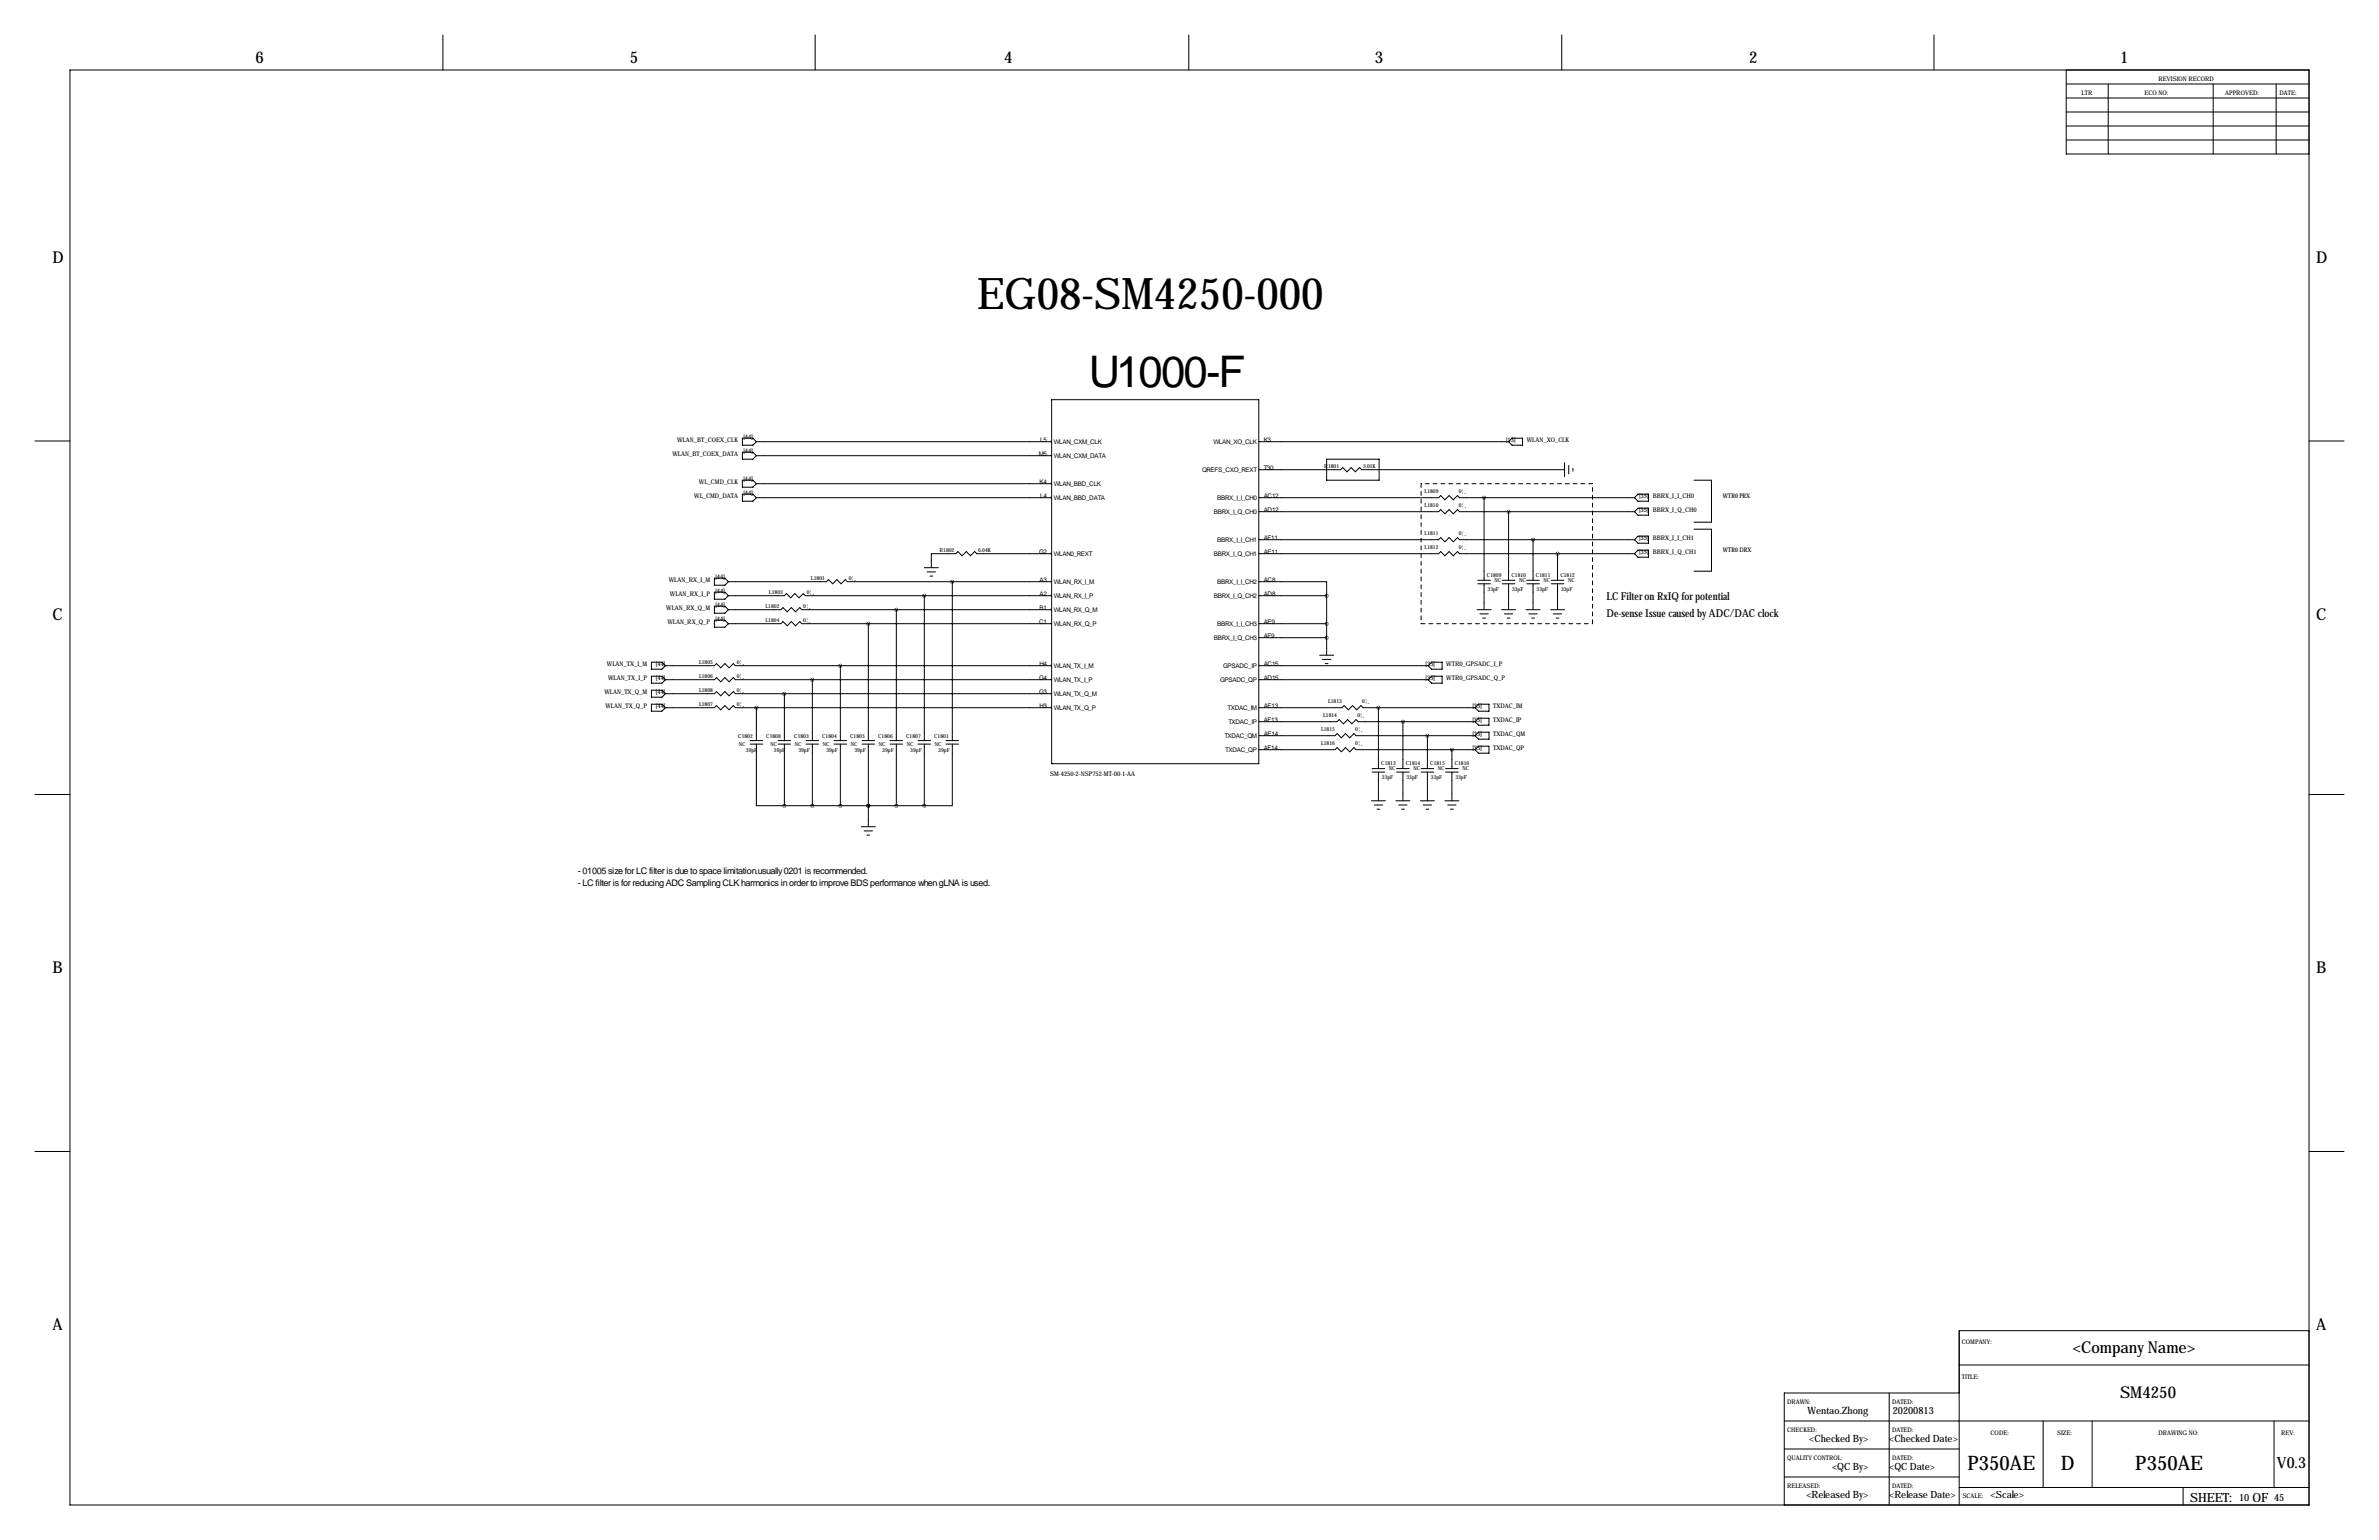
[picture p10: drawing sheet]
<svg xmlns="http://www.w3.org/2000/svg" width="864mm" height="559mm" viewBox="0 0 864 559" stroke-linecap="round" stroke-linejoin="round" font-family="sans-serif">
<defs><g id="words">
<g font-size="15.8">
<text x="354.6" y="112">EG08-SM4250-000</text>
<text x="395.2" y="140.5">U1000-F</text>
</g>
<g font-size="7.3">
<text x="714.2" y="533.3">P350AE</text>
<text x="748.1" y="533.3">D</text>
<text x="775.1" y="533.3">P350AE</text>
</g>
<g font-size="5.9">
<text x="92.7" y="22.9">6</text>
<text x="228.6" y="22.9">5</text>
<text x="364.5" y="22.9">4</text>
<text x="499.1" y="22.9">3</text>
<text x="635" y="22.9">2</text>
<text x="769.6" y="22.9">1</text>
<text x="19" y="95.2">D</text>
<text x="840.7" y="95.2">D</text>
<text x="19" y="224.8">C</text>
<text x="840.7" y="224.8">C</text>
<text x="19" y="353.1">B</text>
<text x="840.7" y="353.1">B</text>
<text x="19" y="482.6">A</text>
<text x="840.7" y="482.6">A</text>
<text x="752.5" y="490.9">&lt;Company Name&gt;</text>
<text x="769.6" y="507.4">SM4250</text>
</g>
<text font-size="5.6" x="826.6" y="532.7">V0.3</text>
<g font-size="4.6">
<text x="795" y="544.8">SHEET:</text>
<text x="817.7" y="544.8">OF</text>
</g>
<g font-size="4">
<text x="583.2" y="217.7">LC Filter on RxIQ for potential</text>
<text x="583.2" y="223.8">De-sense Issue caused by ADC/DAC clock</text>
</g>
<g font-size="3.6">
<text x="656.1" y="513">Wentao.Zhong</text>
<text x="687.1" y="513">20200813</text>
<text x="656.8" y="523.2">&lt;Checked By&gt;</text>
<text x="685.8" y="523.2">&lt;Checked Date&gt;</text>
<text x="665.1" y="533.3">&lt;QC By&gt;</text>
<text x="685.8" y="533.3">&lt;QC Date&gt;</text>
<text x="655.7" y="543.5">&lt;Released By&gt;</text>
<text x="685.8" y="543.5">&lt;Release Date&gt;</text>
<text x="722.6" y="543.5">&lt;Scale&gt;</text>
<text x="812.8" y="544.8">10</text>
<text x="825.5" y="544.8">45</text>
</g>
<g font-size="3.3">
<text x="209.8" y="317.2">- 01005 size for LC filter is due to space limitation.usually 0201 is recommended.</text>
<text x="209.8" y="321.4">- LC filter is for reducing ADC Sampling CLK harmonics in order to improve BDS performance when gLNA is used.</text>
</g>
<g font-size="2.3">
<text x="783.6" y="29.2">REVISION RECORD</text>
<text x="755.6" y="34.3">LTR</text>
<text x="778.5" y="34.3">ECO NO:</text>
<text x="807.7" y="34.3">APPROVED:</text>
<text x="827.5" y="34.3">DATE:</text>
<text x="245.8" y="160.3">WLAN_BT_COEX_CLK</text>
<text x="269.9" y="159.3">[44]</text>
<text x="377.6" y="160.3">L5</text>
<text x="382.5" y="161">WLAN_CXM_CLK</text>
<text x="440.5" y="161">WLAN_XO_CLK</text>
<text x="458.7" y="160.3">K3</text>
<text x="546.7" y="160.5">[13]</text>
<text x="554.2" y="160.3">WLAN_XO_CLK</text>
<text x="244.1" y="165.4">WLAN_BT_COEX_DATA</text>
<text x="269.9" y="164.3">[44]</text>
<text x="377.1" y="165.4">M5</text>
<text x="382.5" y="166.1">WLAN_CXM_DATA</text>
<text x="436.4" y="171.2">QREFS_CXO_REXT</text>
<text x="458.7" y="170.4">T30</text>
<text x="253.7" y="175.5">WL_CMD_CLK</text>
<text x="269.9" y="174.5">[44]</text>
<text x="269.9" y="179.6">[44]</text>
<text x="377.3" y="175.5">K4</text>
<text x="382.5" y="176.3">WLAN_BBD_CLK</text>
<text x="252" y="180.6">WL_CMD_DATA</text>
<text x="377.6" y="180.6">L4</text>
<text x="382.5" y="181.4">WLAN_BBD_DATA</text>
<text x="441.8" y="181.4">BBRX_I_I_CH0</text>
<text x="458.7" y="180.6">AC12</text>
<text x="458.7" y="185.7">AD12</text>
<text x="595" y="180.9">[35]</text>
<text x="595" y="185.9">[35]</text>
<text x="599.9" y="180.6">BBRX_I_I_CH0</text>
<text x="599.9" y="185.7">BBRX_I_Q_CH0</text>
<text x="625.3" y="180.6">WTR0 PRX</text>
<text x="440.6" y="186.4">BBRX_I_Q_CH0</text>
<text x="441.8" y="196.6">BBRX_I_I_CH1</text>
<text x="458.7" y="195.8">AF11</text>
<text x="595" y="196.1">[35]</text>
<text x="599.9" y="195.8">BBRX_I_I_CH1</text>
<text x="377.2" y="200.9">G2</text>
<text x="382.5" y="201.7">WLAN0_REXT</text>
<text x="440.6" y="201.7">BBRX_I_Q_CH1</text>
<text x="458.7" y="200.9">AE11</text>
<text x="595" y="201.2">[35]</text>
<text x="599.9" y="200.9">BBRX_I_Q_CH1</text>
<text x="625.3" y="200.2">WTR0 DRX</text>
<text x="242.8" y="211.1">WLAN_RX_I_M</text>
<text x="259.7" y="210.1">[44]</text>
<text x="259.7" y="215.1">[44]</text>
<text x="377.3" y="211.1">A3</text>
<text x="382.5" y="211.8">WLAN_RX_I_M</text>
<text x="441.8" y="211.8">BBRX_I_I_CH2</text>
<text x="458.7" y="211.1">AC8</text>
<text x="241.9" y="221.2">WLAN_RX_Q_M</text>
<text x="243.2" y="216.2">WLAN_RX_I_P</text>
<text x="259.7" y="220.2">[44]</text>
<text x="377.3" y="216.2">A2</text>
<text x="377.3" y="221.2">B1</text>
<text x="382.5" y="216.9">WLAN_RX_I_P</text>
<text x="440.6" y="216.9">BBRX_I_Q_CH2</text>
<text x="458.7" y="216.2">AD8</text>
<text x="242.3" y="226.3">WLAN_RX_Q_P</text>
<text x="259.7" y="225.3">[44]</text>
<text x="377.2" y="226.3">C1</text>
<text x="382.5" y="222">WLAN_RX_Q_M</text>
<text x="382.5" y="227.1">WLAN_RX_Q_P</text>
<text x="441.8" y="227.1">BBRX_I_I_CH3</text>
<text x="458.7" y="226.3">AE9</text>
<text x="440.6" y="232.2">BBRX_I_Q_CH3</text>
<text x="458.7" y="231.4">AF9</text>
<text x="220.3" y="241.6">WLAN_TX_I_M</text>
<text x="238.1" y="241.8">[44]</text>
<text x="377.3" y="241.6">H4</text>
<text x="382.5" y="242.3">WLAN_TX_I_M</text>
<text x="444.1" y="242.3">GPSADC_IP</text>
<text x="458.7" y="241.6">AC15</text>
<text x="517.5" y="241.8">[35]</text>
<text x="525" y="241.6">WTR0_GPSADC_I_P</text>
<text x="219.4" y="251.7">WLAN_TX_Q_M</text>
<text x="220.7" y="246.6">WLAN_TX_I_P</text>
<text x="238.1" y="252">[44]</text>
<text x="238.1" y="246.9">[44]</text>
<text x="377.2" y="246.6">G4</text>
<text x="377.2" y="251.7">G3</text>
<text x="382.5" y="247.4">WLAN_TX_I_P</text>
<text x="442.9" y="247.4">GPSADC_QP</text>
<text x="458.7" y="246.6">AD15</text>
<text x="517.5" y="246.9">[35]</text>
<text x="525" y="246.6">WTR0_GPSADC_Q_P</text>
<text x="219.8" y="256.8">WLAN_TX_Q_P</text>
<text x="238.1" y="257.1">[44]</text>
<text x="377.3" y="256.8">H3</text>
<text x="382.5" y="252.5">WLAN_TX_Q_M</text>
<text x="382.5" y="257.6">WLAN_TX_Q_P</text>
<text x="445.6" y="257.6">TXDAC_IM</text>
<text x="458.7" y="256.8">AE13</text>
<text x="534.5" y="257.1">[35]</text>
<text x="542" y="256.8">TXDAC_IM</text>
<text x="445.9" y="262.6">TXDAC_IP</text>
<text x="458.7" y="261.9">AF13</text>
<text x="534.5" y="262.1">[35]</text>
<text x="542" y="261.9">TXDAC_IP</text>
<text x="444.5" y="267.7">TXDAC_QM</text>
<text x="458.7" y="267">AE14</text>
<text x="534.5" y="267.2">[35]</text>
<text x="542" y="267">TXDAC_QM</text>
<text x="444.7" y="272.8">TXDAC_QP</text>
<text x="458.7" y="272">AF14</text>
<text x="534.5" y="272.3">[35]</text>
<text x="542" y="272">TXDAC_QP</text>
<text x="381.3" y="281.7">SM-4250-2-NSP752-MT-00-1-AA</text>
<text x="712.2" y="487.7">COMPANY:</text>
<text x="712.2" y="500.4">TITLE:</text>
<text x="648.7" y="509.3">DRAWN:</text>
<text x="686.8" y="509.3">DATED:</text>
<text x="648.7" y="519.4">CHECKED:</text>
<text x="686.8" y="519.4">DATED:</text>
<text x="722.6" y="520.7">CODE:</text>
<text x="746.8" y="520.7">SIZE:</text>
<text x="783.6" y="520.7">DRAWING NO:</text>
<text x="828" y="520.7">REV:</text>
<text x="648.7" y="529.6">QUALITY CONTROL:</text>
<text x="686.8" y="529.6">DATED:</text>
<text x="648.7" y="539.8">RELEASED:</text>
<text x="686.8" y="539.8">DATED:</text>
<text x="712.5" y="543.6">SCALE:</text>
</g>
<g font-size="2">
<text x="480.7" y="169.8">R1801</text>
<text x="494.8" y="169.8">3.01K</text>
<text x="517.1" y="178.7">L1809</text>
<text x="529.6" y="178.7">0¦¸</text>
<text x="517.1" y="183.8">L1810</text>
<text x="529.6" y="183.8">0¦¸</text>
<text x="517.1" y="194">L1811</text>
<text x="529.6" y="194">0¦¸</text>
<text x="341" y="200.3">R1802</text>
<text x="355.1" y="200.3">6.04K</text>
<text x="517.1" y="199">L1812</text>
<text x="529.6" y="199">0¦¸</text>
<text x="539.8" y="209.2">C1809</text>
<text x="548.7" y="209.2">C1810</text>
<text x="557.6" y="209.2">C1811</text>
<text x="566.5" y="209.2">C1812</text>
<text x="279.1" y="215.5">L1803</text>
<text x="292.9" y="215.5">0¦¸</text>
<text x="294.4" y="210.5">L1801</text>
<text x="308.1" y="210.5">0¦¸</text>
<text x="540" y="214.3">33pF</text>
<text x="542.5" y="211.1">NC</text>
<text x="548.9" y="214.3">33pF</text>
<text x="551.4" y="211.1">NC</text>
<text x="557.8" y="214.3">33pF</text>
<text x="560.3" y="211.1">NC</text>
<text x="566.7" y="214.3">33pF</text>
<text x="569.2" y="211.1">NC</text>
<text x="277.9" y="220.6">L1802</text>
<text x="291.6" y="220.6">0¦¸</text>
<text x="277.9" y="225.7">L1804</text>
<text x="291.6" y="225.7">0¦¸</text>
<text x="253.7" y="240.9">L1805</text>
<text x="267.5" y="240.9">0¦¸</text>
<text x="253.7" y="246">L1806</text>
<text x="253.7" y="251.1">L1808</text>
<text x="267.5" y="246">0¦¸</text>
<text x="267.5" y="251.1">0¦¸</text>
<text x="253.7" y="256.2">L1807</text>
<text x="267.5" y="256.2">0¦¸</text>
<text x="482.1" y="254.9">L1813</text>
<text x="494.5" y="254.9">0¦¸</text>
<text x="480.3" y="260">L1814</text>
<text x="492.7" y="260">0¦¸</text>
<text x="268" y="267.6">C1802</text>
<text x="278.2" y="267.6">C1808</text>
<text x="288.3" y="267.6">C1803</text>
<text x="298.5" y="267.6">C1804</text>
<text x="308.6" y="267.6">C1805</text>
<text x="318.8" y="267.6">C1806</text>
<text x="329" y="267.6">C1807</text>
<text x="339.1" y="267.6">C1801</text>
<text x="479.6" y="265.1">L1815</text>
<text x="492" y="265.1">0¦¸</text>
<text x="268.2" y="270.8">NC</text>
<text x="270.8" y="272.7">39pF</text>
<text x="279.7" y="270.8">NC</text>
<text x="280.9" y="272.7">39pF</text>
<text x="288.5" y="270.8">NC</text>
<text x="289.8" y="272.7">39pF</text>
<text x="298.7" y="270.8">NC</text>
<text x="300" y="272.7">39pF</text>
<text x="308.9" y="270.8">NC</text>
<text x="310.1" y="272.7">39pF</text>
<text x="319" y="270.8">NC</text>
<text x="320.3" y="272.7">39pF</text>
<text x="329.2" y="270.8">NC</text>
<text x="330.5" y="272.7">39pF</text>
<text x="339.3" y="270.8">NC</text>
<text x="340.6" y="272.7">39pF</text>
<text x="479.6" y="270.2">L1816</text>
<text x="492" y="270.2">0¦¸</text>
<text x="501.4" y="277.5">C1813</text>
<text x="504.2" y="279.4">NC</text>
<text x="510.3" y="277.5">C1814</text>
<text x="513.1" y="279.4">NC</text>
<text x="519.2" y="277.5">C1815</text>
<text x="522" y="279.4">NC</text>
<text x="528.1" y="277.5">C1816</text>
<text x="530.9" y="279.4">NC</text>
<text x="501.6" y="282.6">33pF</text>
<text x="510.5" y="282.6">33pF</text>
<text x="519.4" y="282.6">33pF</text>
<text x="528.3" y="282.6">33pF</text>
</g>
</g></defs>
<g fill="none" stroke="#000" stroke-width=".36">
<path d="M160.8 12.7v12.7M295.9 12.7v12.7M431.5 12.7v12.7M566.9 12.7v12.7M702.1 12.7v12.7M25.4 25.4h812.8v520.7h-812.8zM750.1 25.4v30.5h88.1M750.1 35.6h88.1M750.1 30.5h88.1M765.3 30.5v25.4M803.4 30.5v25.4M826.3 30.5v25.4"/>
<path d="M750.1 50.8h88.1M750.1 45.7h88.1M750.1 40.6h88.1M269.5 159h3.8l1.3 1.3-1.3 1.2h-3.8zM381.8 145h75.1v132.1h-75.1zM12.7 160h12.7M269.5 174.2h3.8l1.3 1.3-1.3 1.3h-3.8zM269.5 164.1h3.8l1.3 1.3-1.3 1.2h-3.8zM269.5 179.3h3.8l1.3 1.3-1.3 1.3h-3.8zM274.6 160.3h107.2M274.6 165.4h107.2M274.6 175.5h107.2"/>
<path d="M456.9 170.4h29.8l.7-.7 1.5 1.5 1.6-1.5 1.5 1.5 1.5-1.5 .8 .7h73.6M456.9 160.3h90.7M481.6 166.6h19v7.6h-19zM547.6 160.3l1.3-1.3h3.8v2.5h-3.8zM567.9 167.9v5.1M569.5 168.9v3.1M571 169.9v1M594.6 179.3h3.8v2.6h-3.8l-1.3-1.3zM614.9 174.2h6.4v15.3h-6.4M838.2 160h12.7M274.6 180.6h107.2M456.9 180.6h65.3l.8-.8 1.5 1.6 1.5-1.6 1.6 1.6 1.5-1.6 .7 .8h63.5"/>
<path d="M456.9 185.7h65.3l.8-.8 1.5 1.5 1.5-1.5 1.6 1.5 1.5-1.5 .7 .8h63.5M456.9 195.8h65.3l.8-.7 1.5 1.5 1.5-1.5 1.6 1.5 1.5-1.5 .7 .7h63.5M538.7 180.6v30M547.6 185.7v24.9M556.5 195.8v14.8M593.3 185.7l1.3-1.3h3.8v2.5h-3.8zM593.3 195.8l1.3-1.2h3.8v2.5h-3.8zM594.6 199.6h3.8v2.6h-3.8l-1.3-1.3zM614.9 192h6.4v15.3h-6.4M259.3 209.8h3.8l1.3 1.3-1.3 1.2h-3.8zM259.3 214.9h3.8l1.3 1.3-1.3 1.2h-3.8zM259.3 220h3.8l1.3 1.2-1.3 1.3h-3.8z"/>
<path d="M264.4 216.2h20.3l.8-.8 1.5 1.5 1.5-1.5 1.6 1.5 1.5-1.5 .8 .8h89.4M264.4 211.1h35.6l.7-.8 1.6 1.5 1.5-1.5 1.5 1.5 1.5-1.5 .8 .8h74.2M335.5 216.2v52.5M335.5 206h5.1M336.5 207.5h3.1M337.6 209h1M345.7 211.1v57.6M381.8 200.9h-27.2l-.8-.7-1.5 1.5-1.5-1.5-1.6 1.5-1.5-1.5-.7 .7h-8.9v5.1M456.9 211.1h24.7v5.1M456.9 200.9h65.3l.8-.7 1.5 1.5 1.5-1.5 1.6 1.5 1.5-1.5 .7 .7h63.5M456.9 216.2h24.7M481.6 216.2v21.5"/>
<path d="M536.4 210.6h4.6M536.4 211.8h4.6M538.7 211.8v9.4M545.3 210.6h4.6M545.3 211.8h4.6M547.6 211.8v9.4M554.2 210.6h4.6M554.2 211.8h4.6M556.5 211.8v9.4M563.1 210.6h4.6M563.1 211.8h4.6M565.4 200.9v9.7"/>
<path d="M565.4 211.8v9.4M259.3 225h3.8l1.3 1.3-1.3 1.3h-3.8zM264.4 226.3h19.1l.7-.7 1.6 1.5 1.5-1.5 1.5 1.5 1.5-1.5 .8 .7h90.7M264.4 221.2h19.1l.7-.7 1.6 1.5 1.5-1.5 1.5 1.5 1.5-1.5 .8 .7h90.7M315.2 226.3v42.4M325.4 221.2v47.5M456.9 226.3h24.7M456.9 231.4h24.7M479 237.7h5.1M480.1 239.3h3M536.2 221.2h5.1M537.2 222.8h3.1"/>
<path d="M538.2 224.3h1M545.1 221.2h5.1M546.1 222.8h3M547.1 224.3h1M554 221.2h5.1M555 222.8h3M556 224.3h1M562.9 221.2h5M563.9 222.8h3M564.9 224.3h1M236.5 255.5h3.8l1.3 1.3-1.3 1.3h-3.8zM236.5 240.3h3.8l1.3 1.3-1.3 1.2h-3.8z"/>
<path d="M236.5 245.4h3.8l1.3 1.2-1.3 1.3h-3.8zM236.5 250.4h3.8l1.3 1.3-1.3 1.3h-3.8zM241.6 241.6h17.7l.8-.8 1.5 1.5 1.5-1.5 1.6 1.5 1.5-1.5 .8 .8h114.8M241.6 246.6h17.7l.8-.7 1.5 1.5 1.5-1.5 1.6 1.5 1.5-1.5 .8 .7h114.8M241.6 251.7h17.7l.8-.7 1.5 1.5 1.5-1.5 1.6 1.5 1.5-1.5 .8 .7h114.8M241.6 256.8h17.7l.8-.8 1.5 1.6 1.5-1.6 1.6 1.6 1.5-1.6 .8 .8h114.8M274.6 256.8v11.9M284.7 251.7v17M294.9 246.6v22.1M305.1 241.6v27.1M456.9 241.6h61.5M456.9 246.6h61.5"/>
<path d="M456.9 256.8h30.3l.7-.8 1.6 1.6 1.5-1.6 1.5 1.6 1.5-1.6 .8 .8h40.6M481.1 240.8h1M500.4 256.8v22.1M519.7 245.4h3.8v2.5h-3.8l-1.3-1.3zM519.7 240.3h3.8v2.5h-3.8l-1.3-1.2zM536.7 255.5h3.8v2.6h-3.8l-1.3-1.3zM272.3 270h4.6M272.3 268.7h4.6M274.6 270v22.4h10.1M282.4 270h4.6M282.4 268.7h4.6M284.7 270v22.4"/>
<path d="M292.6 270h4.6M292.6 268.7h4.6M294.9 270v22.4M302.8 270h4.5M302.8 268.7h4.5M305.1 270v22.4M312.9 270h4.6M312.9 268.7h4.6M315.2 270v30M323.1 270h4.6M323.1 268.7h4.6M325.4 270v22.4"/>
<path d="M333.2 270h4.6M333.2 268.7h4.6M335.5 270v22.4M343.4 270h4.6M343.4 268.7h4.6M345.7 270v22.4h-10.2M456.9 261.9h28.5l.8-.8 1.5 1.5 1.5-1.5 1.5 1.5 1.6-1.5 .7 .8h42.4M456.9 267h27.7l.8-.8 1.5 1.5 1.5-1.5 1.6 1.5 1.5-1.5 .8 .8h43.1M456.9 272h27.7l.8-.7 1.5 1.5 1.5-1.5 1.6 1.5 1.5-1.5 .8 .7h43.1M498.1 278.9h4.6M507 278.9h4.6M509.3 261.9v17"/>
<path d="M515.9 278.9h4.5M518.2 267v11.9M524.8 278.9h4.5M527 272v6.9M535.4 267l1.3-1.3h3.8v2.5h-3.8zM535.4 272l1.3-1.2h3.8v2.5h-3.8zM536.7 260.6h3.8v2.5h-3.8l-1.3-1.2zM12.7 288.3h12.7M284.7 292.4h50.8M312.7 300h5.1M315.2 292.4h.1M497.8 290.6h5.1"/>
<path d="M498.1 280.2h4.6M498.9 292.1h3M499.9 293.6h1M500.4 280.2v10.4M506.7 290.6h5.1M507 280.2h4.6M507.7 292.1h3.1M508.8 293.6h1M509.3 280.2v10.4M515.6 290.6h5.1M515.9 280.2h4.5M516.6 292.1h3.1"/>
<path d="M517.7 293.6h1M518.2 280.2v10.4M524.5 290.6h5.1M524.8 280.2h4.5M525.5 292.1h3.1M526.5 293.6h1.1M527 280.2v10.4M838.2 288.3h12.7M313.7 301.5h3M314.7 303h1M12.7 417.8h12.7M838.2 417.8h12.7"/>
<path d="M711.2 495.3h127M838.2 482.9h-127v63.2M647.7 515.6h190.5M685.8 505.5v40.6M711.2 505.5h-63.5v40.6M741.7 515.6v24.2M759.5 515.6v24.2M825.5 515.6v24.2M647.7 535.9h63.5M647.7 525.8h63.5M711.2 539.8h127M792.5 539.8v6.3"/>
</g>
<path d="M515.9 175.5v50.8M578.1 175.5h-62.2M515.9 226.3h62.2M578.1 226.3v-50.8" fill="none" stroke="#000" stroke-width=".36" stroke-dasharray="1.4 1.4"/>
<path d="M315.2 292.4a.05 .05 0 0 0 .1 0 .05 .05 0 0 0-.1 0zM315.2 292.4a.05 .05 0 0 0 .1 0 .05 .05 0 0 0-.1 0zM315.2 226.3a.05 .05 0 0 0 .1 0 .05 .05 0 0 0-.1 0zM274.5 256.8a.05 .05 0 0 0 .1 0 .05 .05 0 0 0-.1 0zM284.7 251.7a.05 .05 0 0 0 .1 0 .05 .05 0 0 0-.1 0zM294.8 246.6a.05 .05 0 0 0 .1 0 .05 .05 0 0 0-.1 0zM305 241.6a.05 .05 0 0 0 .1 0 .05 .05 0 0 0-.1 0zM325.3 221.2a.05 .05 0 0 0 .1 0 .05 .05 0 0 0-.1 0zM335.5 216.2a.05 .05 0 0 0 .1 0 .05 .05 0 0 0-.1 0zM284.7 292.4a.05 .05 0 0 0 .1 0 .05 .05 0 0 0-.1 0zM294.8 292.4a.05 .05 0 0 0 .1 0 .05 .05 0 0 0-.1 0zM305 292.4a.05 .05 0 0 0 .1 0 .05 .05 0 0 0-.1 0zM325.3 292.4a.05 .05 0 0 0 .1 0 .05 .05 0 0 0-.1 0zM335.5 292.4a.05 .05 0 0 0 .1 0 .05 .05 0 0 0-.1 0zM345.6 211.1a.05 .05 0 0 0 .1 0 .05 .05 0 0 0-.1 0zM538.7 180.6a.05 .05 0 0 0 .1 0 .05 .05 0 0 0-.1 0zM547.6 185.7a.05 .05 0 0 0 .1 0 .05 .05 0 0 0-.1 0zM556.5 195.8a.05 .05 0 0 0 .1 0 .05 .05 0 0 0-.1 0zM481.5 216.2a.05 .05 0 0 0 .1 0 .05 .05 0 0 0-.1 0zM481.5 226.3a.05 .05 0 0 0 .1 0 .05 .05 0 0 0-.1 0zM481.5 231.4a.05 .05 0 0 0 .1 0 .05 .05 0 0 0-.1 0zM500.3 256.8a.05 .05 0 0 0 .1 0 .05 .05 0 0 0-.1 0zM509.2 261.9a.05 .05 0 0 0 .1 0 .05 .05 0 0 0-.1 0zM518.1 267a.05 .05 0 0 0 .1 0 .05 .05 0 0 0-.1 0zM527 272a.05 .05 0 0 0 .1 0 .05 .05 0 0 0-.1 0z" fill="#000" stroke="#000" stroke-width="1.3"/>
<use href="#words"/>
</svg>
